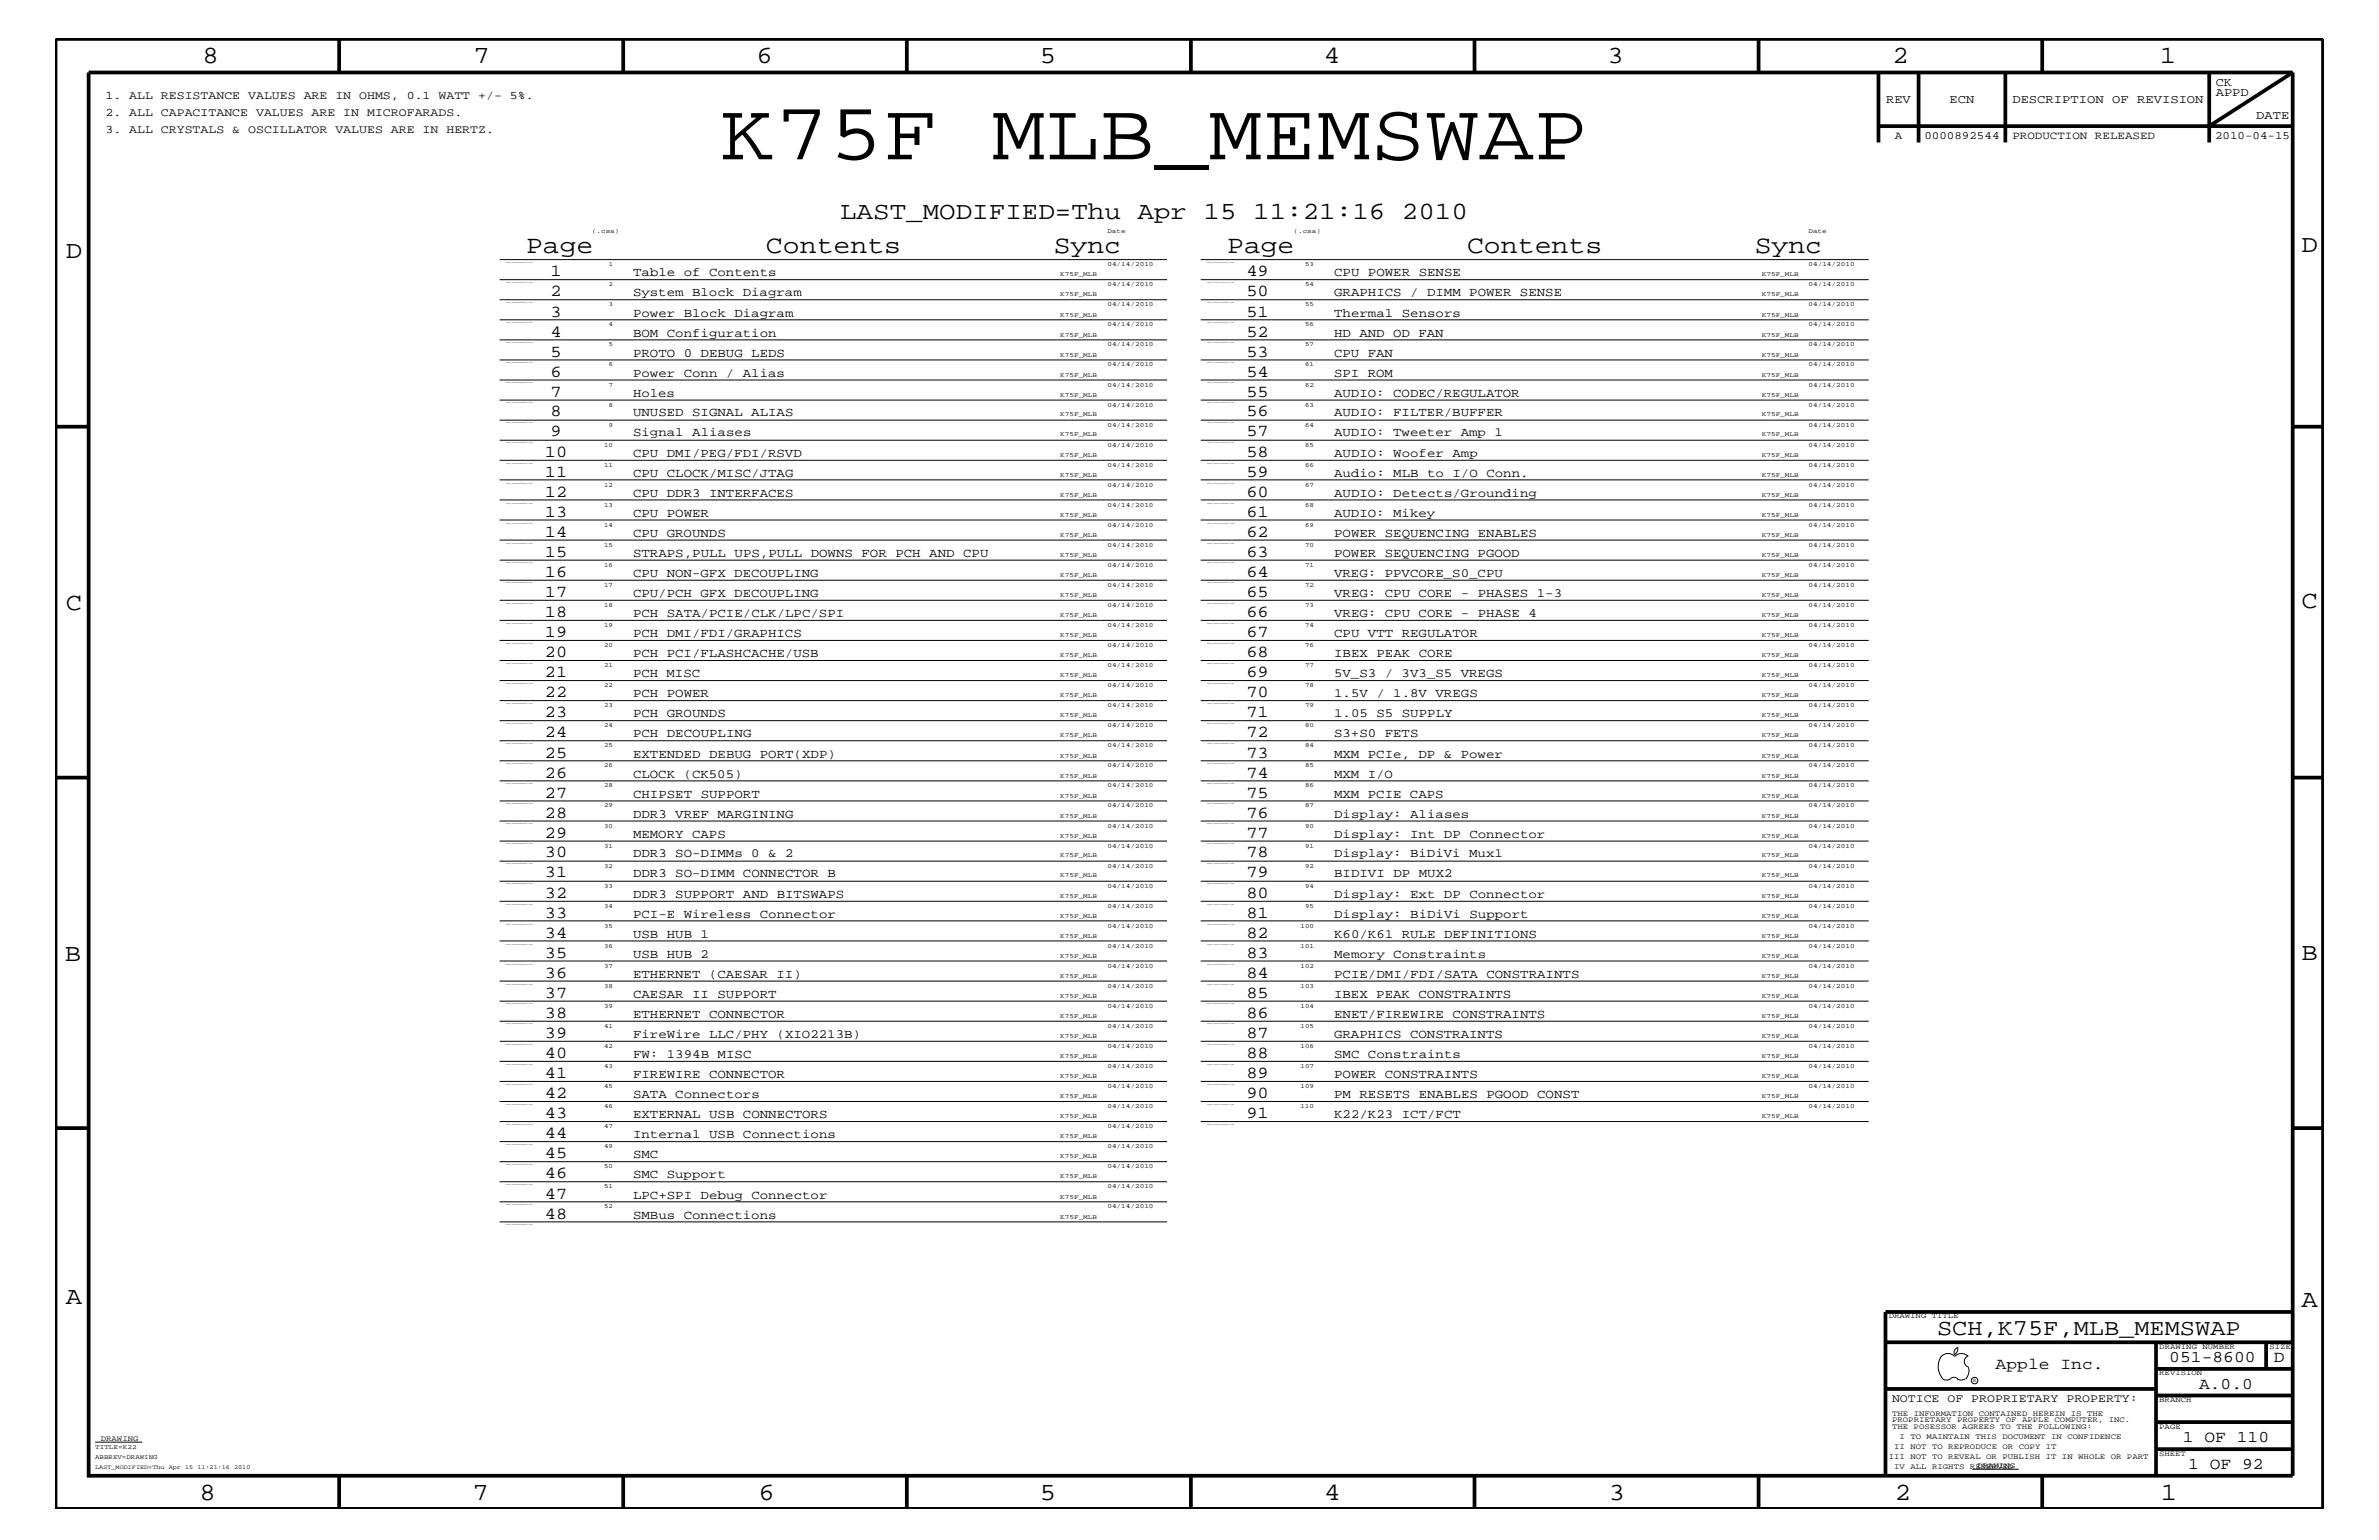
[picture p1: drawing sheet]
<svg xmlns="http://www.w3.org/2000/svg" width="432mm" height="279mm" viewBox="0 0 432 279" stroke-linecap="round" stroke-linejoin="round" font-family="sans-serif">
<defs><g id="words">
<text font-size="14.9" x="130.8" y="28.9">K75F MLB_MEMSWAP</text>
<g font-size="4.6">
<text x="95.5" y="45.9">Page</text>
<text x="139" y="45.9">Contents</text>
<text x="191.3" y="45.9">Sync</text>
<text x="222.8" y="45.9">Page</text>
<text x="266.3" y="45.9">Contents</text>
<text x="318.5" y="45.9">Sync</text>
</g>
<g font-size="4.5">
<text x="36.7" y="11.5">8</text>
<text x="85.9" y="11.5">7</text>
<text x="137.3" y="11.5">6</text>
<text x="188.7" y="11.5">5</text>
<text x="240.3" y="11.5">4</text>
<text x="291.8" y="11.5">3</text>
<text x="343.5" y="11.5">2</text>
<text x="392" y="11.5">1</text>
<text x="152.5" y="39.8">LAST_MODIFIED=Thu Apr 15 11:21:16 2010</text>
<text x="11.9" y="46.8">D</text>
<text x="417.7" y="45.7">D</text>
<text x="11.9" y="110.6">C</text>
<text x="417.7" y="110.3">C</text>
<text x="11.8" y="174.3">B</text>
<text x="417.7" y="174.2">B</text>
<text x="11.9" y="236.7">A</text>
<text x="417.7" y="237.1">A</text>
<text x="36.2" y="272.1">8</text>
<text x="85.8" y="272.1">7</text>
<text x="137.7" y="272.1">6</text>
<text x="188.7" y="272.1">5</text>
<text x="240.4" y="272.1">4</text>
<text x="292" y="272.1">3</text>
<text x="343.9" y="272.1">2</text>
<text x="392.2" y="272.1">1</text>
</g>
<text font-size="4.1" x="351.6" y="242.3">SCH,K75F,MLB_MEMSWAP</text>
<g font-size="3">
<text x="99.9" y="53.8">2</text>
<text x="99.9" y="50.2">1</text>
<text x="226.2" y="53.8">50</text>
<text x="226.2" y="50.2">49</text>
<text x="99.9" y="57.4">3</text>
<text x="226.2" y="57.4">51</text>
<text x="99.9" y="64.7">5</text>
<text x="99.9" y="61.1">4</text>
<text x="226.2" y="64.7">53</text>
<text x="226.2" y="61.1">52</text>
<text x="99.9" y="72">7</text>
<text x="99.9" y="68.4">6</text>
<text x="226.2" y="72">55</text>
<text x="226.2" y="68.4">54</text>
<text x="99.9" y="75.6">8</text>
<text x="226.2" y="75.6">56</text>
<text x="98.9" y="82.8">10</text>
<text x="99.9" y="79.2">9</text>
<text x="226.2" y="82.8">58</text>
<text x="226.2" y="79.2">57</text>
<text x="98.9" y="86.5">11</text>
<text x="226.2" y="86.5">59</text>
<text x="98.9" y="93.8">13</text>
<text x="98.9" y="90.1">12</text>
<text x="226.2" y="93.8">61</text>
<text x="226.2" y="90.1">60</text>
<text x="98.9" y="101">15</text>
<text x="98.9" y="97.4">14</text>
<text x="226.2" y="101">63</text>
<text x="226.2" y="97.4">62</text>
<text x="98.9" y="104.7">16</text>
<text x="226.2" y="104.7">64</text>
<text x="98.9" y="112">18</text>
<text x="98.9" y="108.3">17</text>
<text x="226.2" y="112">66</text>
<text x="226.2" y="108.3">65</text>
<text x="98.9" y="119.2">20</text>
<text x="98.9" y="115.6">19</text>
<text x="226.2" y="119.2">68</text>
<text x="226.2" y="115.6">67</text>
<text x="98.9" y="122.9">21</text>
<text x="226.2" y="122.9">69</text>
<text x="98.9" y="130.2">23</text>
<text x="98.9" y="126.5">22</text>
<text x="226.2" y="130.2">71</text>
<text x="226.2" y="126.5">70</text>
<text x="98.9" y="137.4">25</text>
<text x="98.9" y="133.8">24</text>
<text x="226.2" y="137.4">73</text>
<text x="226.2" y="133.8">72</text>
<text x="98.9" y="141.1">26</text>
<text x="226.2" y="141.1">74</text>
<text x="98.9" y="148.4">28</text>
<text x="98.9" y="144.7">27</text>
<text x="226.2" y="148.4">76</text>
<text x="226.2" y="144.7">75</text>
<text x="98.9" y="155.6">30</text>
<text x="98.9" y="152">29</text>
<text x="226.2" y="155.6">78</text>
<text x="226.2" y="152">77</text>
<text x="98.9" y="159.2">31</text>
<text x="226.2" y="159.2">79</text>
<text x="98.9" y="166.5">33</text>
<text x="98.9" y="162.8">32</text>
<text x="226.2" y="166.5">81</text>
<text x="226.2" y="162.8">80</text>
<text x="98.9" y="173.8">35</text>
<text x="98.9" y="170.1">34</text>
<text x="226.2" y="173.8">83</text>
<text x="226.2" y="170.1">82</text>
<text x="98.9" y="177.4">36</text>
<text x="226.2" y="177.4">84</text>
<text x="98.9" y="184.7">38</text>
<text x="98.9" y="181">37</text>
<text x="226.2" y="184.7">86</text>
<text x="226.2" y="181">85</text>
<text x="98.9" y="192">40</text>
<text x="98.9" y="188.3">39</text>
<text x="226.2" y="192">88</text>
<text x="226.2" y="188.3">87</text>
<text x="98.9" y="195.6">41</text>
<text x="226.2" y="195.6">89</text>
<text x="98.9" y="202.9">43</text>
<text x="98.9" y="199.2">42</text>
<text x="226.2" y="202.9">91</text>
<text x="226.2" y="199.2">90</text>
<text x="98.9" y="206.5">44</text>
<text x="98.9" y="213.8">46</text>
<text x="98.9" y="210.2">45</text>
<text x="98.9" y="221.1">48</text>
<text x="98.9" y="217.5">47</text>
<text x="362.2" y="248.4">Apple Inc.</text>
<text x="393.7" y="247.1">051-8600</text>
<text x="399.2" y="252">A.0.0</text>
<text x="412.7" y="247.1">D</text>
<text x="396.2" y="261.6">1 OF 110</text>
<text x="397.2" y="266.6">1 OF 92</text>
</g>
<g font-size="2.3">
<text x="114.9" y="53.8">System Block Diagram</text>
<text x="114.9" y="50.2">Table of Contents</text>
<text x="242.1" y="53.8">GRAPHICS / DIMM POWER SENSE</text>
<text x="242.1" y="50.2">CPU POWER SENSE</text>
<text x="114.9" y="57.4">Power Block Diagram</text>
<text x="242.1" y="57.4">Thermal Sensors</text>
<text x="114.9" y="64.7">PROTO 0 DEBUG LEDS</text>
<text x="114.9" y="61.1">BOM Configuration</text>
<text x="242.1" y="61.1">HD AND OD FAN</text>
<text x="242.1" y="64.7">CPU FAN</text>
<text x="114.9" y="72">Holes</text>
<text x="114.9" y="68.4">Power Conn / Alias</text>
<text x="242.1" y="72">AUDIO: CODEC/REGULATOR</text>
<text x="242.1" y="68.4">SPI ROM</text>
<text x="114.9" y="75.6">UNUSED SIGNAL ALIAS</text>
<text x="242.1" y="75.6">AUDIO: FILTER/BUFFER</text>
<text x="114.9" y="82.8">CPU DMI/PEG/FDI/RSVD</text>
<text x="114.9" y="79.2">Signal Aliases</text>
<text x="242.1" y="82.8">AUDIO: Woofer Amp</text>
<text x="242.1" y="79.2">AUDIO: Tweeter Amp 1</text>
<text x="114.9" y="86.5">CPU CLOCK/MISC/JTAG</text>
<text x="242.1" y="86.5">Audio: MLB to I/O Conn.</text>
<text x="114.9" y="93.8">CPU POWER</text>
<text x="114.9" y="90.1">CPU DDR3 INTERFACES</text>
<text x="242.1" y="93.8">AUDIO: Mikey</text>
<text x="242.1" y="90.1">AUDIO: Detects/Grounding</text>
<text x="114.9" y="101">STRAPS,PULL UPS,PULL DOWNS FOR PCH AND CPU</text>
<text x="114.9" y="97.4">CPU GROUNDS</text>
<text x="242.1" y="101">POWER SEQUENCING PGOOD</text>
<text x="242.1" y="97.4">POWER SEQUENCING ENABLES</text>
<text x="114.9" y="104.7">CPU NON-GFX DECOUPLING</text>
<text x="242.1" y="104.7">VREG: PPVCORE_S0_CPU</text>
<text x="114.9" y="112">PCH SATA/PCIE/CLK/LPC/SPI</text>
<text x="114.9" y="108.3">CPU/PCH GFX DECOUPLING</text>
<text x="242.1" y="112">VREG: CPU CORE - PHASE 4</text>
<text x="242.1" y="108.3">VREG: CPU CORE - PHASES 1-3</text>
<text x="114.9" y="119.2">PCH PCI/FLASHCACHE/USB</text>
<text x="114.9" y="115.6">PCH DMI/FDI/GRAPHICS</text>
<text x="242.1" y="119.2">IBEX PEAK CORE</text>
<text x="242.1" y="115.6">CPU VTT REGULATOR</text>
<text x="114.9" y="122.9">PCH MISC</text>
<text x="242.1" y="122.9">5V_S3 / 3V3_S5 VREGS</text>
<text x="114.9" y="130.2">PCH GROUNDS</text>
<text x="114.9" y="126.5">PCH POWER</text>
<text x="242.1" y="130.2">1.05 S5 SUPPLY</text>
<text x="242.1" y="126.5">1.5V / 1.8V VREGS</text>
<text x="114.9" y="137.4">EXTENDED DEBUG PORT(XDP)</text>
<text x="114.9" y="133.8">PCH DECOUPLING</text>
<text x="242.1" y="137.4">MXM PCIe, DP &amp; Power</text>
<text x="242.1" y="133.8">S3+S0 FETS</text>
<text x="114.9" y="141.1">CLOCK (CK505)</text>
<text x="242.1" y="141.1">MXM I/O</text>
<text x="114.9" y="148.4">DDR3 VREF MARGINING</text>
<text x="114.9" y="144.7">CHIPSET SUPPORT</text>
<text x="242.1" y="148.4">Display: Aliases</text>
<text x="242.1" y="144.7">MXM PCIE CAPS</text>
<text x="114.9" y="155.6">DDR3 SO-DIMMs 0 &amp; 2</text>
<text x="114.9" y="152">MEMORY CAPS</text>
<text x="242.1" y="155.6">Display: BiDiVi Mux1</text>
<text x="242.1" y="152">Display: Int DP Connector</text>
<text x="114.9" y="159.2">DDR3 SO-DIMM CONNECTOR B</text>
<text x="242.1" y="159.2">BIDIVI DP MUX2</text>
<text x="114.9" y="166.5">PCI-E Wireless Connector</text>
<text x="114.9" y="162.8">DDR3 SUPPORT AND BITSWAPS</text>
<text x="242.1" y="166.5">Display: BiDiVi Support</text>
<text x="242.1" y="162.8">Display: Ext DP Connector</text>
<text x="114.9" y="173.8">USB HUB 2</text>
<text x="114.9" y="170.1">USB HUB 1</text>
<text x="242.1" y="173.8">Memory Constraints</text>
<text x="242.1" y="170.1">K60/K61 RULE DEFINITIONS</text>
<text x="114.9" y="177.4">ETHERNET (CAESAR II)</text>
<text x="242.1" y="177.4">PCIE/DMI/FDI/SATA CONSTRAINTS</text>
<text x="114.9" y="184.7">ETHERNET CONNECTOR</text>
<text x="114.9" y="181">CAESAR II SUPPORT</text>
<text x="242.1" y="184.7">ENET/FIREWIRE CONSTRAINTS</text>
<text x="242.1" y="181">IBEX PEAK CONSTRAINTS</text>
<text x="114.9" y="192">FW: 1394B MISC</text>
<text x="114.9" y="188.3">FireWire LLC/PHY (XIO2213B)</text>
<text x="242.1" y="192">SMC Constraints</text>
<text x="242.1" y="188.3">GRAPHICS CONSTRAINTS</text>
<text x="114.9" y="195.6">FIREWIRE CONNECTOR</text>
<text x="242.1" y="195.6">POWER CONSTRAINTS</text>
<text x="114.9" y="202.9">EXTERNAL USB CONNECTORS</text>
<text x="114.9" y="199.2">SATA Connectors</text>
<text x="242.1" y="202.9">K22/K23 ICT/FCT</text>
<text x="242.1" y="199.2">PM RESETS ENABLES PGOOD CONST</text>
<text x="114.9" y="206.5">Internal USB Connections</text>
<text x="114.9" y="213.8">SMC Support</text>
<text x="114.9" y="210.2">SMC</text>
<text x="114.9" y="221.1">SMBus Connections</text>
<text x="114.9" y="217.5">LPC+SPI Debug Connector</text>
</g>
<g font-size="2.2">
<text x="402.2" y="17.4">APPD</text>
<text x="402.2" y="15.6">CK</text>
<text x="342.3" y="18.7">REV</text>
<text x="353.9" y="18.7">ECN</text>
<text x="365.3" y="18.7">DESCRIPTION OF REVISION</text>
<text x="409.5" y="21.6">DATE</text>
</g>
<g font-size="2.1">
<text x="19.1" y="18">1. ALL RESISTANCE VALUES ARE IN OHMS, 0.1 WATT +/- 5%.</text>
<text x="19.1" y="21">2. ALL CAPACITANCE VALUES ARE IN MICROFARADS.</text>
<text x="19.1" y="24.1">3. ALL CRYSTALS &amp; OSCILLATOR VALUES ARE IN HERTZ.</text>
<text x="343.4" y="254.4">NOTICE OF PROPRIETARY PROPERTY:</text>
</g>
<g font-size="2">
<text x="343.9" y="25.3">A</text>
<text x="349.3" y="25.3">0000892544</text>
<text x="365.3" y="25.3">PRODUCTION RELEASED</text>
<text x="402" y="25.3">2010-04-15</text>
</g>
<g font-size="1.4">
<text x="342.8" y="239.2">DRAWING TITLE</text>
<text x="391.9" y="244.7">DRAWING NUMBER</text>
<text x="411.9" y="244.7">SIZE</text>
<text x="391.9" y="249.5">REVISION</text>
<text x="343.4" y="256.8">THE INFORMATION CONTAINED HEREIN IS THE</text>
<text x="391.9" y="254.4">BRANCH</text>
<text x="18.3" y="261.4">DRAWING</text>
<text x="343.4" y="258">PROPRIETARY PROPERTY OF APPLE COMPUTER, INC.</text>
<text x="343.4" y="259.3">THE POSESSOR AGREES TO THE FOLLOWING:</text>
<text x="343.8" y="262.9">II NOT TO REPRODUCE OR COPY IT</text>
<text x="344.8" y="261.1">I TO MAINTAIN THIS DOCUMENT IN CONFIDENCE</text>
<text x="391.9" y="259.3">PAGE</text>
<text x="342.8" y="264.7">III NOT TO REVEAL OR PUBLISH IT IN WHOLE OR PART</text>
<text x="343.8" y="266.6">IV ALL RIGHTS RESERVED</text>
<text x="358.9" y="266.3">DRAWING</text>
<text x="391.9" y="264.1">SHEET</text>
</g>
<g font-size="1.2">
<text x="107.4" y="42.3">(.csa)</text>
<text x="201" y="42.3">Date</text>
<text x="234.8" y="42.3">(.csa)</text>
<text x="328.3" y="42.3">Date</text>
<text x="110.5" y="51.9">2</text>
<text x="110.5" y="48.3">1</text>
<text x="192.4" y="53.8">K75F_MLB</text>
<text x="192.4" y="50.2">K75F_MLB</text>
<text x="201" y="51.9">04/14/2010</text>
<text x="201" y="48.3">04/14/2010</text>
<text x="236.9" y="51.9">54</text>
<text x="236.9" y="48.3">53</text>
<text x="319.8" y="53.8">K75F_MLB</text>
<text x="319.8" y="50.2">K75F_MLB</text>
<text x="328.3" y="51.9">04/14/2010</text>
<text x="328.3" y="48.3">04/14/2010</text>
<text x="110.5" y="59.2">4</text>
<text x="110.5" y="55.6">3</text>
<text x="192.4" y="57.4">K75F_MLB</text>
<text x="201" y="59.2">04/14/2010</text>
<text x="201" y="55.6">04/14/2010</text>
<text x="236.9" y="59.2">56</text>
<text x="236.9" y="55.6">55</text>
<text x="319.8" y="57.4">K75F_MLB</text>
<text x="328.3" y="59.2">04/14/2010</text>
<text x="328.3" y="55.6">04/14/2010</text>
<text x="110.5" y="62.9">5</text>
<text x="192.4" y="64.7">K75F_MLB</text>
<text x="192.4" y="61.1">K75F_MLB</text>
<text x="201" y="62.9">04/14/2010</text>
<text x="236.9" y="62.9">57</text>
<text x="319.8" y="64.7">K75F_MLB</text>
<text x="319.8" y="61.1">K75F_MLB</text>
<text x="328.3" y="62.9">04/14/2010</text>
<text x="110.5" y="70.1">7</text>
<text x="110.5" y="66.5">6</text>
<text x="192.4" y="72">K75F_MLB</text>
<text x="192.4" y="68.4">K75F_MLB</text>
<text x="201" y="70.1">04/14/2010</text>
<text x="201" y="66.5">04/14/2010</text>
<text x="236.9" y="70.1">62</text>
<text x="236.9" y="66.5">61</text>
<text x="319.8" y="72">K75F_MLB</text>
<text x="319.8" y="68.4">K75F_MLB</text>
<text x="328.3" y="70.1">04/14/2010</text>
<text x="328.3" y="66.5">04/14/2010</text>
<text x="110.5" y="77.4">9</text>
<text x="110.5" y="73.8">8</text>
<text x="192.4" y="75.6">K75F_MLB</text>
<text x="201" y="77.4">04/14/2010</text>
<text x="201" y="73.8">04/14/2010</text>
<text x="236.9" y="77.4">64</text>
<text x="236.9" y="73.8">63</text>
<text x="319.8" y="75.6">K75F_MLB</text>
<text x="328.3" y="77.4">04/14/2010</text>
<text x="328.3" y="73.8">04/14/2010</text>
<text x="109.6" y="81.1">10</text>
<text x="192.4" y="82.8">K75F_MLB</text>
<text x="192.4" y="79.2">K75F_MLB</text>
<text x="201" y="81.1">04/14/2010</text>
<text x="236.9" y="81.1">65</text>
<text x="319.8" y="82.8">K75F_MLB</text>
<text x="319.8" y="79.2">K75F_MLB</text>
<text x="328.3" y="81.1">04/14/2010</text>
<text x="109.6" y="88.3">12</text>
<text x="109.6" y="84.7">11</text>
<text x="192.4" y="86.5">K75F_MLB</text>
<text x="201" y="88.3">04/14/2010</text>
<text x="201" y="84.7">04/14/2010</text>
<text x="236.9" y="88.3">67</text>
<text x="236.9" y="84.7">66</text>
<text x="319.8" y="86.5">K75F_MLB</text>
<text x="328.3" y="88.3">04/14/2010</text>
<text x="328.3" y="84.7">04/14/2010</text>
<text x="109.6" y="95.6">14</text>
<text x="109.6" y="92">13</text>
<text x="192.4" y="93.8">K75F_MLB</text>
<text x="192.4" y="90.1">K75F_MLB</text>
<text x="201" y="95.6">04/14/2010</text>
<text x="201" y="92">04/14/2010</text>
<text x="236.9" y="95.6">69</text>
<text x="236.9" y="92">68</text>
<text x="319.8" y="93.8">K75F_MLB</text>
<text x="319.8" y="90.1">K75F_MLB</text>
<text x="328.3" y="95.6">04/14/2010</text>
<text x="328.3" y="92">04/14/2010</text>
<text x="109.6" y="99.3">15</text>
<text x="192.4" y="101">K75F_MLB</text>
<text x="192.4" y="97.4">K75F_MLB</text>
<text x="201" y="99.3">04/14/2010</text>
<text x="236.9" y="99.3">70</text>
<text x="319.8" y="101">K75F_MLB</text>
<text x="319.8" y="97.4">K75F_MLB</text>
<text x="328.3" y="99.3">04/14/2010</text>
<text x="109.6" y="106.5">17</text>
<text x="109.6" y="102.9">16</text>
<text x="192.4" y="104.7">K75F_MLB</text>
<text x="201" y="106.5">04/14/2010</text>
<text x="201" y="102.9">04/14/2010</text>
<text x="236.9" y="106.5">72</text>
<text x="236.9" y="102.9">71</text>
<text x="319.8" y="104.7">K75F_MLB</text>
<text x="328.3" y="106.5">04/14/2010</text>
<text x="328.3" y="102.9">04/14/2010</text>
<text x="109.6" y="113.7">19</text>
<text x="109.6" y="110.2">18</text>
<text x="192.4" y="112">K75F_MLB</text>
<text x="192.4" y="108.3">K75F_MLB</text>
<text x="201" y="113.7">04/14/2010</text>
<text x="201" y="110.2">04/14/2010</text>
<text x="236.9" y="113.7">74</text>
<text x="236.9" y="110.2">73</text>
<text x="319.8" y="112">K75F_MLB</text>
<text x="319.8" y="108.3">K75F_MLB</text>
<text x="328.3" y="113.7">04/14/2010</text>
<text x="328.3" y="110.2">04/14/2010</text>
<text x="109.6" y="117.4">20</text>
<text x="192.4" y="119.2">K75F_MLB</text>
<text x="192.4" y="115.6">K75F_MLB</text>
<text x="201" y="117.4">04/14/2010</text>
<text x="236.9" y="117.4">76</text>
<text x="319.8" y="119.2">K75F_MLB</text>
<text x="319.8" y="115.6">K75F_MLB</text>
<text x="328.3" y="117.4">04/14/2010</text>
<text x="109.6" y="124.7">22</text>
<text x="109.6" y="121">21</text>
<text x="192.4" y="122.9">K75F_MLB</text>
<text x="201" y="124.7">04/14/2010</text>
<text x="201" y="121">04/14/2010</text>
<text x="236.9" y="124.7">78</text>
<text x="236.9" y="121">77</text>
<text x="319.8" y="122.9">K75F_MLB</text>
<text x="328.3" y="124.7">04/14/2010</text>
<text x="328.3" y="121">04/14/2010</text>
<text x="109.6" y="131.9">24</text>
<text x="109.6" y="128.3">23</text>
<text x="192.4" y="130.2">K75F_MLB</text>
<text x="192.4" y="126.5">K75F_MLB</text>
<text x="201" y="131.9">04/14/2010</text>
<text x="201" y="128.3">04/14/2010</text>
<text x="236.9" y="131.9">80</text>
<text x="236.9" y="128.3">79</text>
<text x="319.8" y="130.2">K75F_MLB</text>
<text x="319.8" y="126.5">K75F_MLB</text>
<text x="328.3" y="131.9">04/14/2010</text>
<text x="328.3" y="128.3">04/14/2010</text>
<text x="109.6" y="135.6">25</text>
<text x="192.4" y="137.4">K75F_MLB</text>
<text x="192.4" y="133.8">K75F_MLB</text>
<text x="201" y="135.6">04/14/2010</text>
<text x="236.9" y="135.6">84</text>
<text x="319.8" y="137.4">K75F_MLB</text>
<text x="319.8" y="133.8">K75F_MLB</text>
<text x="328.3" y="135.6">04/14/2010</text>
<text x="109.6" y="142.9">28</text>
<text x="109.6" y="139.2">26</text>
<text x="192.4" y="141.1">K75F_MLB</text>
<text x="201" y="142.9">04/14/2010</text>
<text x="201" y="139.2">04/14/2010</text>
<text x="236.9" y="142.9">86</text>
<text x="236.9" y="139.2">85</text>
<text x="319.8" y="141.1">K75F_MLB</text>
<text x="328.3" y="142.9">04/14/2010</text>
<text x="328.3" y="139.2">04/14/2010</text>
<text x="109.6" y="146.5">29</text>
<text x="192.4" y="148.4">K75F_MLB</text>
<text x="192.4" y="144.7">K75F_MLB</text>
<text x="201" y="146.5">04/14/2010</text>
<text x="236.9" y="146.5">87</text>
<text x="319.8" y="148.4">K75F_MLB</text>
<text x="319.8" y="144.7">K75F_MLB</text>
<text x="328.3" y="146.5">04/14/2010</text>
<text x="109.6" y="153.8">31</text>
<text x="109.6" y="150.1">30</text>
<text x="192.4" y="155.6">K75F_MLB</text>
<text x="192.4" y="152">K75F_MLB</text>
<text x="201" y="153.8">04/14/2010</text>
<text x="201" y="150.1">04/14/2010</text>
<text x="236.9" y="153.8">91</text>
<text x="236.9" y="150.1">90</text>
<text x="319.8" y="155.6">K75F_MLB</text>
<text x="319.8" y="152">K75F_MLB</text>
<text x="328.3" y="153.8">04/14/2010</text>
<text x="328.3" y="150.1">04/14/2010</text>
<text x="109.6" y="161.1">33</text>
<text x="109.6" y="157.4">32</text>
<text x="192.4" y="159.2">K75F_MLB</text>
<text x="201" y="161.1">04/14/2010</text>
<text x="201" y="157.4">04/14/2010</text>
<text x="236.9" y="161.1">94</text>
<text x="236.9" y="157.4">92</text>
<text x="319.8" y="159.2">K75F_MLB</text>
<text x="328.3" y="161.1">04/14/2010</text>
<text x="328.3" y="157.4">04/14/2010</text>
<text x="109.6" y="164.7">34</text>
<text x="192.4" y="166.5">K75F_MLB</text>
<text x="192.4" y="162.8">K75F_MLB</text>
<text x="201" y="164.7">04/14/2010</text>
<text x="236.9" y="164.7">95</text>
<text x="319.8" y="166.5">K75F_MLB</text>
<text x="319.8" y="162.8">K75F_MLB</text>
<text x="328.3" y="164.7">04/14/2010</text>
<text x="109.6" y="172">36</text>
<text x="109.6" y="168.3">35</text>
<text x="192.4" y="173.8">K75F_MLB</text>
<text x="192.4" y="170.1">K75F_MLB</text>
<text x="201" y="172">04/14/2010</text>
<text x="201" y="168.3">04/14/2010</text>
<text x="236.1" y="172">101</text>
<text x="236.1" y="168.3">100</text>
<text x="319.8" y="173.8">K75F_MLB</text>
<text x="319.8" y="170.1">K75F_MLB</text>
<text x="328.3" y="172">04/14/2010</text>
<text x="328.3" y="168.3">04/14/2010</text>
<text x="109.6" y="179.3">38</text>
<text x="109.6" y="175.6">37</text>
<text x="192.4" y="177.4">K75F_MLB</text>
<text x="201" y="179.3">04/14/2010</text>
<text x="201" y="175.6">04/14/2010</text>
<text x="236.1" y="179.3">103</text>
<text x="236.1" y="175.6">102</text>
<text x="319.8" y="177.4">K75F_MLB</text>
<text x="328.3" y="179.3">04/14/2010</text>
<text x="328.3" y="175.6">04/14/2010</text>
<text x="109.6" y="182.9">39</text>
<text x="192.4" y="184.7">K75F_MLB</text>
<text x="192.4" y="181">K75F_MLB</text>
<text x="201" y="182.9">04/14/2010</text>
<text x="236.1" y="182.9">104</text>
<text x="319.8" y="184.7">K75F_MLB</text>
<text x="319.8" y="181">K75F_MLB</text>
<text x="328.3" y="182.9">04/14/2010</text>
<text x="109.6" y="190.2">42</text>
<text x="109.6" y="186.5">41</text>
<text x="192.4" y="192">K75F_MLB</text>
<text x="192.4" y="188.3">K75F_MLB</text>
<text x="201" y="190.2">04/14/2010</text>
<text x="201" y="186.5">04/14/2010</text>
<text x="236.1" y="190.2">106</text>
<text x="236.1" y="186.5">105</text>
<text x="319.8" y="192">K75F_MLB</text>
<text x="319.8" y="188.3">K75F_MLB</text>
<text x="328.3" y="190.2">04/14/2010</text>
<text x="328.3" y="186.5">04/14/2010</text>
<text x="109.6" y="197.4">45</text>
<text x="109.6" y="193.7">43</text>
<text x="192.4" y="195.6">K75F_MLB</text>
<text x="201" y="197.4">04/14/2010</text>
<text x="201" y="193.7">04/14/2010</text>
<text x="236.1" y="197.4">109</text>
<text x="236.1" y="193.7">107</text>
<text x="319.8" y="195.6">K75F_MLB</text>
<text x="328.3" y="197.4">04/14/2010</text>
<text x="328.3" y="193.7">04/14/2010</text>
<text x="109.6" y="201">46</text>
<text x="192.4" y="202.9">K75F_MLB</text>
<text x="192.4" y="199.2">K75F_MLB</text>
<text x="201" y="201">04/14/2010</text>
<text x="236.1" y="201">110</text>
<text x="319.8" y="202.9">K75F_MLB</text>
<text x="319.8" y="199.2">K75F_MLB</text>
<text x="328.3" y="201">04/14/2010</text>
<text x="109.6" y="208.3">49</text>
<text x="109.6" y="204.7">47</text>
<text x="192.4" y="206.5">K75F_MLB</text>
<text x="201" y="208.3">04/14/2010</text>
<text x="201" y="204.7">04/14/2010</text>
<text x="109.6" y="215.6">51</text>
<text x="109.6" y="211.9">50</text>
<text x="192.4" y="213.8">K75F_MLB</text>
<text x="192.4" y="210.2">K75F_MLB</text>
<text x="201" y="215.6">04/14/2010</text>
<text x="201" y="211.9">04/14/2010</text>
<text x="109.6" y="219.2">52</text>
<text x="192.4" y="221.1">K75F_MLB</text>
<text x="192.4" y="217.5">K75F_MLB</text>
<text x="201" y="219.2">04/14/2010</text>
<text x="17.3" y="262.9">TITLE=K22</text>
<text x="17.3" y="264.7">ABBREV=DRAWING</text>
</g>
<text font-size="1.1" x="17.3" y="266.6">LAST_MODIFIED=Thu Apr 15 11:21:16 2010</text>
<text font-size="1" x="358.1" y="250.7">R</text>
<g font-size=".3">
<text x="91.8" y="47.7">TABLE_TABLEOFCONTENTS_HEAD</text>
<text x="219.1" y="47.7">TABLE_TABLEOFCONTENTS_HEAD</text>
<text x="91.8" y="51.3">TABLE_TABLEOFCONTENTS_ITEM</text>
<text x="219.1" y="51.3">TABLE_TABLEOFCONTENTS_ITEM</text>
<text x="91.8" y="55">TABLE_TABLEOFCONTENTS_ITEM</text>
<text x="91.8" y="58.6">TABLE_TABLEOFCONTENTS_ITEM</text>
<text x="219.1" y="58.6">TABLE_TABLEOFCONTENTS_ITEM</text>
<text x="219.1" y="55">TABLE_TABLEOFCONTENTS_ITEM</text>
<text x="91.8" y="65.9">TABLE_TABLEOFCONTENTS_ITEM</text>
<text x="91.8" y="62.3">TABLE_TABLEOFCONTENTS_ITEM</text>
<text x="219.1" y="65.9">TABLE_TABLEOFCONTENTS_ITEM</text>
<text x="219.1" y="62.3">TABLE_TABLEOFCONTENTS_ITEM</text>
<text x="91.8" y="69.5">TABLE_TABLEOFCONTENTS_ITEM</text>
<text x="219.1" y="69.5">TABLE_TABLEOFCONTENTS_ITEM</text>
<text x="91.8" y="76.8">TABLE_TABLEOFCONTENTS_ITEM</text>
<text x="91.8" y="73.2">TABLE_TABLEOFCONTENTS_ITEM</text>
<text x="219.1" y="76.8">TABLE_TABLEOFCONTENTS_ITEM</text>
<text x="219.1" y="73.2">TABLE_TABLEOFCONTENTS_ITEM</text>
<text x="91.8" y="80.5">TABLE_TABLEOFCONTENTS_ITEM</text>
<text x="219.1" y="80.5">TABLE_TABLEOFCONTENTS_ITEM</text>
<text x="91.8" y="87.7">TABLE_TABLEOFCONTENTS_ITEM</text>
<text x="91.8" y="84.1">TABLE_TABLEOFCONTENTS_ITEM</text>
<text x="219.1" y="87.7">TABLE_TABLEOFCONTENTS_ITEM</text>
<text x="219.1" y="84.1">TABLE_TABLEOFCONTENTS_ITEM</text>
<text x="91.8" y="95">TABLE_TABLEOFCONTENTS_ITEM</text>
<text x="91.8" y="91.4">TABLE_TABLEOFCONTENTS_ITEM</text>
<text x="219.1" y="95">TABLE_TABLEOFCONTENTS_ITEM</text>
<text x="219.1" y="91.4">TABLE_TABLEOFCONTENTS_ITEM</text>
<text x="91.8" y="98.7">TABLE_TABLEOFCONTENTS_ITEM</text>
<text x="219.1" y="98.7">TABLE_TABLEOFCONTENTS_ITEM</text>
<text x="91.8" y="105.9">TABLE_TABLEOFCONTENTS_ITEM</text>
<text x="91.8" y="102.2">TABLE_TABLEOFCONTENTS_ITEM</text>
<text x="219.1" y="105.9">TABLE_TABLEOFCONTENTS_ITEM</text>
<text x="219.1" y="102.2">TABLE_TABLEOFCONTENTS_ITEM</text>
<text x="91.8" y="113.1">TABLE_TABLEOFCONTENTS_ITEM</text>
<text x="91.8" y="109.5">TABLE_TABLEOFCONTENTS_ITEM</text>
<text x="219.1" y="113.1">TABLE_TABLEOFCONTENTS_ITEM</text>
<text x="219.1" y="109.5">TABLE_TABLEOFCONTENTS_ITEM</text>
<text x="91.8" y="116.8">TABLE_TABLEOFCONTENTS_ITEM</text>
<text x="219.1" y="116.8">TABLE_TABLEOFCONTENTS_ITEM</text>
<text x="91.8" y="124.1">TABLE_TABLEOFCONTENTS_ITEM</text>
<text x="91.8" y="120.4">TABLE_TABLEOFCONTENTS_ITEM</text>
<text x="219.1" y="124.1">TABLE_TABLEOFCONTENTS_ITEM</text>
<text x="219.1" y="120.4">TABLE_TABLEOFCONTENTS_ITEM</text>
<text x="91.8" y="131.3">TABLE_TABLEOFCONTENTS_ITEM</text>
<text x="91.8" y="127.7">TABLE_TABLEOFCONTENTS_ITEM</text>
<text x="219.1" y="131.3">TABLE_TABLEOFCONTENTS_ITEM</text>
<text x="219.1" y="127.7">TABLE_TABLEOFCONTENTS_ITEM</text>
<text x="91.8" y="135">TABLE_TABLEOFCONTENTS_ITEM</text>
<text x="219.1" y="135">TABLE_TABLEOFCONTENTS_ITEM</text>
<text x="91.8" y="142.3">TABLE_TABLEOFCONTENTS_ITEM</text>
<text x="91.8" y="138.6">TABLE_TABLEOFCONTENTS_ITEM</text>
<text x="219.1" y="142.3">TABLE_TABLEOFCONTENTS_ITEM</text>
<text x="219.1" y="138.6">TABLE_TABLEOFCONTENTS_ITEM</text>
<text x="91.8" y="149.5">TABLE_TABLEOFCONTENTS_ITEM</text>
<text x="91.8" y="145.9">TABLE_TABLEOFCONTENTS_ITEM</text>
<text x="219.1" y="149.5">TABLE_TABLEOFCONTENTS_ITEM</text>
<text x="219.1" y="145.9">TABLE_TABLEOFCONTENTS_ITEM</text>
<text x="91.8" y="153.2">TABLE_TABLEOFCONTENTS_ITEM</text>
<text x="219.1" y="153.2">TABLE_TABLEOFCONTENTS_ITEM</text>
<text x="91.8" y="160.5">TABLE_TABLEOFCONTENTS_ITEM</text>
<text x="91.8" y="156.8">TABLE_TABLEOFCONTENTS_ITEM</text>
<text x="219.1" y="160.5">TABLE_TABLEOFCONTENTS_ITEM</text>
<text x="219.1" y="156.8">TABLE_TABLEOFCONTENTS_ITEM</text>
<text x="91.8" y="167.8">TABLE_TABLEOFCONTENTS_ITEM</text>
<text x="91.8" y="164.1">TABLE_TABLEOFCONTENTS_ITEM</text>
<text x="219.1" y="167.8">TABLE_TABLEOFCONTENTS_ITEM</text>
<text x="219.1" y="164.1">TABLE_TABLEOFCONTENTS_ITEM</text>
<text x="91.8" y="171.4">TABLE_TABLEOFCONTENTS_ITEM</text>
<text x="219.1" y="171.4">TABLE_TABLEOFCONTENTS_ITEM</text>
<text x="91.8" y="178.7">TABLE_TABLEOFCONTENTS_ITEM</text>
<text x="91.8" y="175">TABLE_TABLEOFCONTENTS_ITEM</text>
<text x="219.1" y="178.7">TABLE_TABLEOFCONTENTS_ITEM</text>
<text x="219.1" y="175">TABLE_TABLEOFCONTENTS_ITEM</text>
<text x="91.8" y="185.9">TABLE_TABLEOFCONTENTS_ITEM</text>
<text x="91.8" y="182.2">TABLE_TABLEOFCONTENTS_ITEM</text>
<text x="219.1" y="185.9">TABLE_TABLEOFCONTENTS_ITEM</text>
<text x="219.1" y="182.2">TABLE_TABLEOFCONTENTS_ITEM</text>
<text x="91.8" y="189.5">TABLE_TABLEOFCONTENTS_ITEM</text>
<text x="219.1" y="189.5">TABLE_TABLEOFCONTENTS_ITEM</text>
<text x="91.8" y="196.8">TABLE_TABLEOFCONTENTS_ITEM</text>
<text x="91.8" y="193.2">TABLE_TABLEOFCONTENTS_ITEM</text>
<text x="219.1" y="196.8">TABLE_TABLEOFCONTENTS_ITEM</text>
<text x="219.1" y="193.2">TABLE_TABLEOFCONTENTS_ITEM</text>
<text x="91.8" y="200.4">TABLE_TABLEOFCONTENTS_ITEM</text>
<text x="219.1" y="200.4">TABLE_TABLEOFCONTENTS_ITEM</text>
<text x="91.8" y="207.7">TABLE_TABLEOFCONTENTS_ITEM</text>
<text x="91.8" y="204.1">TABLE_TABLEOFCONTENTS_ITEM</text>
<text x="219.1" y="204.1">TABLE_TABLEOFCONTENTS_ITEM</text>
<text x="91.8" y="215">TABLE_TABLEOFCONTENTS_ITEM</text>
<text x="91.8" y="211.4">TABLE_TABLEOFCONTENTS_ITEM</text>
<text x="91.8" y="218.6">TABLE_TABLEOFCONTENTS_ITEM</text>
<text x="91.8" y="222.3">TABLE_TABLEOFCONTENTS_ITEM</text>
</g>
</g></defs>
<g fill="none" stroke="#000" stroke-width=".18">
<path d="M90.7 54.4h121.1M90.7 58h121.1M90.7 47.1h121.1M90.7 50.7h121.1M217.9 54.4h121.3M217.9 58h121.3M217.9 47.1h121.3M217.9 50.7h121.3M90.7 79.9h121.1M90.7 76.2h121.1M90.7 72.6h121.1M90.7 68.9h121.1"/>
<path d="M90.7 65.3h121.1M90.7 61.7h121.1M217.9 79.9h121.3M217.9 76.2h121.3M217.9 72.6h121.3M217.9 68.9h121.3M217.9 65.3h121.3M217.9 61.7h121.3M90.7 98h121.1M90.7 94.3h121.1M90.7 90.7h121.1M90.7 87.1h121.1"/>
<path d="M90.7 83.5h121.1M217.9 98h121.3M217.9 94.3h121.3M217.9 90.7h121.3M217.9 87.1h121.3M217.9 83.5h121.3M90.7 119.8h121.1M90.7 116.2h121.1M90.7 112.6h121.1M90.7 108.9h121.1M90.7 105.3h121.1M90.7 101.6h121.1"/>
<path d="M217.9 119.8h121.3M217.9 116.2h121.3M217.9 112.6h121.3M217.9 108.9h121.3M217.9 105.3h121.3M217.9 101.6h121.3M90.7 138h121.1M90.7 134.4h121.1M90.7 130.8h121.1M90.7 127.1h121.1M90.7 123.5h121.1M217.9 138h121.3"/>
<path d="M217.9 134.4h121.3M217.9 130.8h121.3M217.9 127.1h121.3M217.9 123.5h121.3M90.7 159.9h121.1M90.7 156.2h121.1M90.7 152.6h121.1M90.7 149h121.1M90.7 145.3h121.1M90.7 141.7h121.1M217.9 159.9h121.3M217.9 156.2h121.3"/>
<path d="M217.9 152.6h121.3M217.9 149h121.3M217.9 145.3h121.3M217.9 141.7h121.3M90.7 178h121.1M90.7 174.4h121.1M90.7 170.7h121.1M90.7 167.1h121.1M90.7 163.5h121.1M217.9 178h121.3M217.9 174.4h121.3M217.9 170.7h121.3"/>
<path d="M217.9 167.1h121.3M217.9 163.5h121.3M90.7 199.8h121.1M90.7 196.2h121.1M90.7 192.6h121.1M90.7 188.9h121.1M90.7 185.3h121.1M90.7 181.6h121.1M217.9 199.8h121.3M217.9 196.2h121.3M217.9 192.6h121.3M217.9 188.9h121.3"/>
<path d="M217.9 185.3h121.3M217.9 181.6h121.3M90.7 218h121.1M90.7 214.4h121.1M90.7 210.8h121.1M90.7 207.1h121.1M90.7 203.5h121.1M217.9 203.5h121.3M90.7 221.7h121.1M352.3 246.1a1.72 1.72 0 0 1 2.5 0 1.69 1.69 0 0 1 2.4 0M352.4 246a3.2 3.2 0 0 0 .4 4.3l.8 .1 .4-.2M354 250.2l.7-.3 .7 .3"/>
<path d="M355.2 250.2l.7 .2 .7-.2M355.3 244.4v.3a1.18 1.18 0 0 1-.6 1.1M355.4 244.4a.99 .99 0 0 0-.6 1.4M357.2 246a1.04 1.04 0 0 0-.7 1 1.04 1.04 0 0 0 .7 1M357.3 248l.1 .7a2.11 2.11 0 0 1-.6 1.5M17.3 261.6h8.5M358 266.6h8.4"/>
<circle cx="358.4" cy="250.5" r=".59"/>
</g>
<g fill="none" stroke="#000" stroke-width=".68" stroke-linecap="butt">
<path d="M10.1 7.1h411.5v266.7h-411.5zM16.1 13.2h400v254.5h-400zM61.6 7.1v6.1M113.1 7.1v6.1M164.6 7.1v6.1M216.2 7.1v6.1M267.6 7.1v6.1M319.2 7.1v6.1M341 13.2v12.7M348.2 13.2v12.7M364 13.2v12.7M370.7 7.1v6.1"/>
<path d="M401 13.2v12.7M416.1 13.2l-15.1 9.7M341 22.9h75.1M10.1 77.4h6M416.1 77.4h5.5M10.1 141.1h6M416.1 141.1h5.5M10.1 204.7h6M416.1 204.7h5.5M416.1 238h-73.9v29.7M342.2 243.5h73.9M342.2 252h49.1"/>
<path d="M391.3 243.5v24.2M391.3 253.2h24.8M391.3 258h24.8M391.3 248.4h24.8M411.3 243.5v4.9M61.6 267.7v6.1M113.1 267.7v6.1M164.6 267.7v6.1M216.2 268v5.8M267.6 267.7v6.1M319.2 267.7v6.1M370.7 267.7v6.1"/>
<path d="M391.3 262.9h24.8"/>
</g>
<use href="#words"/>
</svg>
